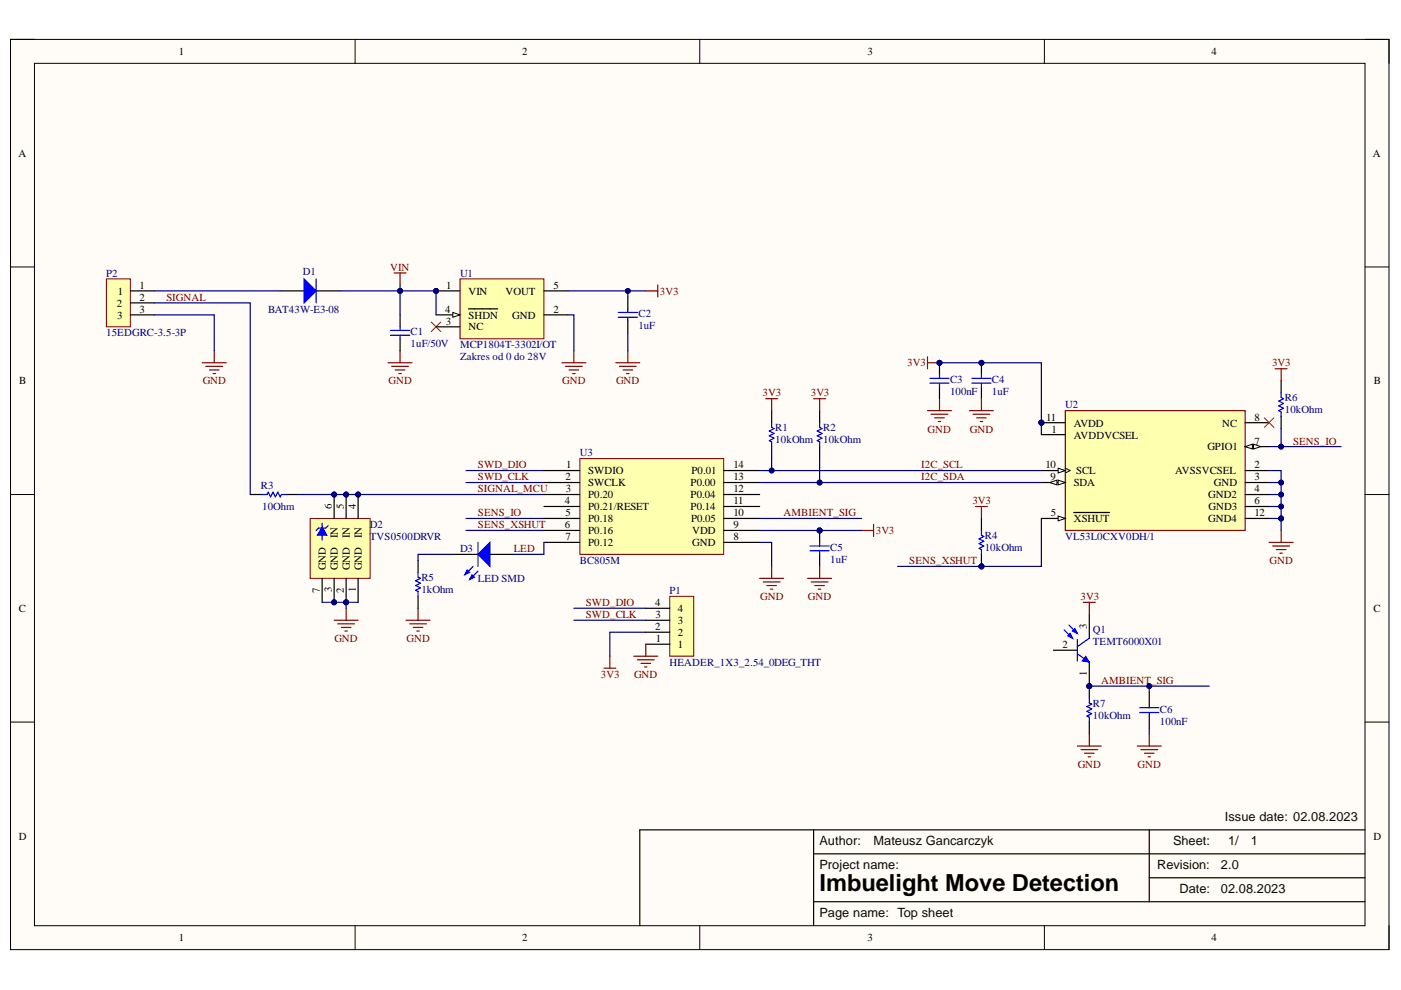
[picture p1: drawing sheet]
<svg xmlns="http://www.w3.org/2000/svg" width="297mm" height="210mm" viewBox="0 0 297 210" stroke-linecap="round" stroke-linejoin="round" font-family="sans-serif">
<defs><g id="words">
<text font-size="5" x="173.8" y="188.9">Imbuelight Move Detection</text>
<g font-size="2.7" fill="#080d02">
<text x="173.8" y="179.2">Author:</text>
<text x="185.2" y="179.2">Mateusz Gancarczyk</text>
<text x="248.7" y="179.2">Sheet:</text>
<text x="259.7" y="174.1">Issue date: 02.08.2023</text>
<text x="260.4" y="179.2">1/</text>
<text x="265.2" y="179.2">1</text>
<text x="173.8" y="184.3">Project name:</text>
<text x="245.3" y="184.3">Revision:</text>
<text x="258.9" y="184.3">2.0</text>
<text x="250.1" y="189.3">Date:</text>
<text x="258.9" y="189.3">02.08.2023</text>
<text x="173.8" y="194.4">Page name: Top sheet</text>
</g>
<g font-size="2.3">
<text x="37.9" y="11.7">1</text>
<text x="110.7" y="11.7">2</text>
<text x="183.9" y="11.7">3</text>
<text x="256.8" y="11.7">4</text>
<text x="3.9" y="33.3">A</text>
<text x="291.1" y="33.3">A</text>
<text x="24.8" y="65">2</text>
<text x="25" y="62.5">1</text>
<text x="29.6" y="61.2">1</text>
<text x="29.6" y="63.7">2</text>
<text x="94.6" y="61.2">1</text>
<text x="99.3" y="62.5">VIN</text>
<text x="107.2" y="62.5">VOUT</text>
<text x="117.3" y="61.2">5</text>
<text x="24.9" y="67.5">3</text>
<text x="29.6" y="66.3">3</text>
<text x="94.4" y="66.3">4</text>
<text x="94.5" y="68.8">3</text>
<text x="99.3" y="67.5">SHDN</text>
<text x="99.3" y="70.1">NC</text>
<text x="108.6" y="67.5">GND</text>
<text x="117.3" y="66.3">2</text>
<text x="4.1" y="81.5">B</text>
<text x="291.3" y="81.5">B</text>
<text x="221.8" y="89.2">11</text>
<text x="266" y="89.2">8</text>
<text x="222.9" y="91.7">1</text>
<text x="227.6" y="90.4">AVDD</text>
<text x="227.6" y="93">AVDDVCSEL</text>
<text x="256" y="95.5">GPIO1</text>
<text x="259.1" y="90.4">NC</text>
<text x="266" y="94.2">7</text>
<text x="119.9" y="101.9">2</text>
<text x="120" y="99.3">1</text>
<text x="124.7" y="100.6">SWDIO</text>
<text x="146.6" y="100.6">P0.01</text>
<text x="155.5" y="99.3">14</text>
<text x="155.5" y="101.9">13</text>
<text x="221.6" y="99.3">10</text>
<text x="222.7" y="101.9">9</text>
<text x="228.2" y="100.6">SCL</text>
<text x="249.1" y="100.6">AVSSVCSEL</text>
<text x="266" y="99.3">2</text>
<text x="266" y="101.9">3</text>
<text x="70.4" y="107.9" transform="rotate(-90 70.4 107.9)">6</text>
<text x="72.9" y="107.9" transform="rotate(-90 72.9 107.9)">5</text>
<text x="75.5" y="107.9" transform="rotate(-90 75.5 107.9)">4</text>
<text x="119.8" y="106.9">4</text>
<text x="120" y="104.4">3</text>
<text x="124.7" y="105.7">P0.20</text>
<text x="124.7" y="103.1">SWCLK</text>
<text x="146.4" y="103.1">P0.00</text>
<text x="146.4" y="105.7">P0.04</text>
<text x="155.5" y="106.9">11</text>
<text x="155.5" y="104.4">12</text>
<text x="227.6" y="103.1">SDA</text>
<text x="256.2" y="105.7">GND2</text>
<text x="257.3" y="103.1">GND</text>
<text x="266" y="104.4">4</text>
<text x="266" y="106.9">6</text>
<text x="119.8" y="112">6</text>
<text x="119.9" y="109.5">5</text>
<text x="124.7" y="110.7">P0.18</text>
<text x="124.7" y="108.2">P0.21/RESET</text>
<text x="124.7" y="113.3">P0.16</text>
<text x="146.4" y="108.2">P0.14</text>
<text x="146.5" y="110.7">P0.05</text>
<text x="146.8" y="113.3">VDD</text>
<text x="155.5" y="112">9</text>
<text x="155.5" y="109.5">10</text>
<text x="222.8" y="109.5">5</text>
<text x="227.6" y="110.7">XSHUT</text>
<text x="256.2" y="110.7">GND4</text>
<text x="256.2" y="108.2">GND3</text>
<text x="266" y="109.5">12</text>
<text x="71.7" y="114.1" transform="rotate(-90 71.7 114.1)">IN</text>
<text x="74.2" y="114.1" transform="rotate(-90 74.2 114.1)">IN</text>
<text x="76.7" y="114.1" transform="rotate(-90 76.7 114.1)">IN</text>
<text x="119.9" y="114.5">7</text>
<text x="124.7" y="115.8">P0.12</text>
<text x="146.8" y="115.8">GND</text>
<text x="155.5" y="114.5">8</text>
<text x="67.8" y="125.7" transform="rotate(-90 67.8 125.7)">7</text>
<text x="69.1" y="120.9" transform="rotate(-90 69.1 120.9)">GND</text>
<text x="70.4" y="125.6" transform="rotate(-90 70.4 125.6)">3</text>
<text x="71.7" y="120.9" transform="rotate(-90 71.7 120.9)">GND</text>
<text x="72.9" y="125.7" transform="rotate(-90 72.9 125.7)">2</text>
<text x="74.2" y="120.9" transform="rotate(-90 74.2 120.9)">GND</text>
<text x="75.5" y="125.5" transform="rotate(-90 75.5 125.5)">1</text>
<text x="76.7" y="120.9" transform="rotate(-90 76.7 120.9)">GND</text>
<text x="4" y="129.7">C</text>
<text x="138.9" y="128.5">4</text>
<text x="139" y="131">3</text>
<text x="143.7" y="129.7">4</text>
<text x="291.2" y="129.7">C</text>
<text x="138.9" y="133.6">2</text>
<text x="139.1" y="136.1">1</text>
<text x="143.7" y="137.4">1</text>
<text x="143.7" y="134.8">2</text>
<text x="143.7" y="132.3">3</text>
<text x="225.3" y="137.4">2</text>
<text x="230.4" y="133.3" transform="rotate(-90 230.4 133.3)">3</text>
<text x="230.4" y="143.3" transform="rotate(-90 230.4 143.3)">1</text>
<text x="4" y="178">D</text>
<text x="291.2" y="178">D</text>
<text x="37.9" y="199.6">1</text>
<text x="110.7" y="199.6">2</text>
<text x="183.9" y="199.6">3</text>
<text x="256.8" y="199.6">4</text>
</g>
<g font-size="2.3" fill="#000080">
<text x="22.5" y="58.7">P2</text>
<text x="64.2" y="58.4">D1</text>
<text x="97.5" y="58.7">U1</text>
<text x="22.5" y="71.3">15EDGRC-3.5-3P</text>
<text x="56.8" y="66.3">BAT43W-E3-08</text>
<text x="87" y="71.1">C1</text>
<text x="135.4" y="69.8">1uF</text>
<text x="135.4" y="67.3">C2</text>
<text x="87" y="73.6">1uF/50V</text>
<text x="97.5" y="76.4">Zakres od 0 do 28V</text>
<text x="97.5" y="73.9">MCP1804T-3302I/OT</text>
<text x="201.4" y="83.8">100nF</text>
<text x="201.4" y="81.2">C3</text>
<text x="210.3" y="83.8">1uF</text>
<text x="210.3" y="81.2">C4</text>
<text x="225.9" y="86.6">U2</text>
<text x="272.4" y="87.6">10kOhm</text>
<text x="272.4" y="85">R6</text>
<text x="164.4" y="94">10kOhm</text>
<text x="164.4" y="91.5">R1</text>
<text x="174.5" y="94">10kOhm</text>
<text x="174.5" y="91.5">R2</text>
<text x="122.9" y="96.8">U3</text>
<text x="55.3" y="103.6">R3</text>
<text x="55.6" y="108.2">10Ohm</text>
<text x="78.4" y="112">D2</text>
<text x="78.4" y="114.5">TVS0500DRVR</text>
<text x="97.5" y="117.1">D3</text>
<text x="122.9" y="119.6">BC805M</text>
<text x="176" y="119.4">1uF</text>
<text x="176" y="116.8">C5</text>
<text x="208.8" y="116.8">10kOhm</text>
<text x="208.8" y="114.3">R4</text>
<text x="225.9" y="114.5">VL53L0CXV0DH/1</text>
<text x="89.3" y="125.7">1kOhm</text>
<text x="89.3" y="123.2">R5</text>
<text x="101.3" y="123.4">LED SMD</text>
<text x="142" y="125.9">P1</text>
<text x="231.7" y="134.3">Q1</text>
<text x="231.7" y="136.8">TEMT6000X01</text>
<text x="142" y="141.2">HEADER_1X3_2.54_0DEG_THT</text>
<text x="231.7" y="149.9">R7</text>
<text x="231.7" y="152.4">10kOhm</text>
<text x="245.9" y="153.7">100nF</text>
<text x="245.9" y="151.1">C6</text>
</g>
<g font-size="2.3" fill="#800000">
<text x="82.7" y="57.4">VIN</text>
<text x="35.3" y="63.7">SIGNAL</text>
<text x="139.9" y="62.5">3V3</text>
<text x="192.4" y="77.7">3V3</text>
<text x="269.7" y="77.7">3V3</text>
<text x="43" y="81.5">GND</text>
<text x="82.4" y="81.5">GND</text>
<text x="119.2" y="81.5">GND</text>
<text x="130.6" y="81.5">GND</text>
<text x="161.7" y="84">3V3</text>
<text x="171.9" y="84">3V3</text>
<text x="196.7" y="91.7">GND</text>
<text x="205.7" y="91.7">GND</text>
<text x="274.2" y="94.2">SENS_IO</text>
<text x="101.3" y="99.3">SWD_DIO</text>
<text x="101.3" y="101.9">SWD_CLK</text>
<text x="195.3" y="99.3">I2C_SCL</text>
<text x="195.3" y="101.9">I2C_SDA</text>
<text x="101.3" y="104.4">SIGNAL_MCU</text>
<text x="206.2" y="106.9">3V3</text>
<text x="101.3" y="112">SENS_XSHUT</text>
<text x="101.3" y="109.5">SENS_IO</text>
<text x="166.1" y="109.5">AMBIENT_SIG</text>
<text x="185.7" y="113.3">3V3</text>
<text x="109" y="117.1">LED</text>
<text x="192.8" y="119.6">SENS_XSHUT</text>
<text x="269.2" y="119.6">GND</text>
<text x="124.2" y="128.5">SWD_DIO</text>
<text x="124.2" y="131">SWD_CLK</text>
<text x="161.2" y="127.2">GND</text>
<text x="171.3" y="127.2">GND</text>
<text x="229.1" y="127.2">3V3</text>
<text x="70.9" y="136.1">GND</text>
<text x="86.2" y="136.1">GND</text>
<text x="127.4" y="143.7">3V3</text>
<text x="134.4" y="143.7">GND</text>
<text x="233.5" y="145">AMBIENT_SIG</text>
<text x="228.5" y="162.8">GND</text>
<text x="241.2" y="162.8">GND</text>
</g>
</g></defs>
<path d="M2.2 8.4h292.3v192.9h-292.3z" fill-rule="evenodd" fill="#fffcf8"/>
<path d="M2.2 8.4h292.3v192.9h-292.3z" fill="none" stroke="#000" stroke-width=".21"/>
<path d="M7.3 13.4h282.1v182.9h-282.1z" fill-rule="evenodd" fill="#fffcf8"/>
<g fill="none" stroke="#000" stroke-width=".21">
<path d="M2.2 8.4h5.1M7.3 13.4h282.1v182.9h-282.1zM75.3 8.4v5M148.4 8.4v5M221.4 8.4v5M289.4 8.4h5.1v5M2.2 56.6h5.1M289.4 56.6h5.1M2.2 104.8h5.1M289.4 104.9h5.1M2.2 153.1h5.1M289.4 153.1h5.1"/>
<path d="M75.3 196.3v5M148.4 196.3v5M221.4 196.3v5M294.5 196.3v5"/>
</g>
<path d="M59.4 61.7h5.1M172.5 176v20.3M243.7 176v15.2M289.4 176h-153.8v20.3M172.5 181h116.9M172.5 191.2h116.9M243.7 186.1h45.7" fill="none" stroke="#000" stroke-width=".25"/>
<g fill="none" stroke="#800000" stroke-width=".25">
<path d="M83.6 57.9h2.5M84.8 57.9v2.5M42.9 76.9h5.1M43.7 77.7h3.5M44.4 78.4h2M45.2 79.2h.5M45.4 74.4v2.5M82.3 76.9h5.1M83 77.7h3.6M83.8 78.4h2M84.6 79.2h.5M84.8 74.4v2.5"/>
<path d="M119.1 76.9h5.1M119.9 77.7h3.6M120.7 78.4h2M121.4 79.2h.5M121.7 74.4v2.5M130.6 76.9h5M131.3 77.7h3.6M132.1 78.4h2M132.9 79.2h.5M133.1 74.4v2.5M136.9 61.7h2.6M139.5 60.4v2.5"/>
</g>
<path d="M91.4 68.3l2.1 2M93.5 68.3l-2.1 2" fill="none" stroke="#f00" stroke-width=".21"/>
<path d="M64.5 59.1l2.5 2.6-2.5 2.5z" fill="#00f"/>
<path d="M64.5 59.1l2.5 2.6-2.5 2.5zM67 59.1v5.1M82.8 70.1h4.1M82.8 71.1h4.1M84.8 69.3v.8M84.8 71.1v.7M131.1 66.2h4M131.1 67.3h4M133.1 65.5v.7M133.1 67.3v.7" fill="none" stroke="#00f" stroke-width=".25"/>
<path d="M67 61.7h5.1M84.8 66.8v2.5M84.8 71.8v2.6M133.1 62.9v2.6M133.1 68v2.6" fill="none" stroke="#000" stroke-width=".25"/>
<path d="M122.9 97.2h30.5v20.3h-30.5z" fill-rule="evenodd" fill="#ffffb0"/>
<path d="M122.9 97.2h30.5v20.3h-30.5z" fill="none" stroke="#800000" stroke-width=".21"/>
<g fill="none" stroke="#000" stroke-width=".25">
<path d="M115.3 99.8h7.6M153.4 99.8h7.7M115.3 102.3h7.6M115.3 112.5h7.6M115.3 115h7.6M115.3 109.9h7.6M115.3 104.8h7.6M115.3 107.4h7.6M153.4 102.3h7.7M153.4 112.5h7.7M153.4 115h7.7M153.4 109.9h7.7"/>
<path d="M153.4 104.8h7.7M153.4 107.4h7.7"/>
</g>
<circle cx="220.8" cy="89.6" r=".51" fill="#000080"/>
<circle cx="220.8" cy="89.6" r=".51" fill="none" stroke="#000080" stroke-width=".21"/>
<path d="M225.9 87.1h38.1v25.4h-38.1z" fill-rule="evenodd" fill="#ffffb0"/>
<path d="M225.9 87.1h38.1v25.4h-38.1z" fill="none" stroke="#800000" stroke-width=".25"/>
<path d="M220.8 89.6h5.1" fill="none" stroke="#000" stroke-width=".25"/>
<circle cx="220.8" cy="89.6" r=".51" fill="#000080"/>
<circle cx="220.8" cy="89.6" r=".51" fill="none" stroke="#000080" stroke-width=".21"/>
<path d="M220.8 92.2h5.1M264 94.7h5.1" fill="none" stroke="#000" stroke-width=".25"/>
<path d="M264 94.7l1.5-.5v1z" fill="#f8fcff"/>
<path d="M264 94.7l1.5-.5v1z" fill="none" stroke="#000" stroke-width=".21"/>
<path d="M265.8 94.2l1.5 .5-1.5 .5z" fill="#f8fcff"/>
<path d="M265.8 94.2l1.5 .5-1.5 .5z" fill="none" stroke="#000" stroke-width=".21"/>
<path d="M220.8 99.8h5.1M264 89.6h5.1" fill="none" stroke="#000" stroke-width=".25"/>
<path d="M224.3 99.3l1.6 .5-1.6 .5z" fill="#f8fcff"/>
<path d="M224.3 99.3l1.6 .5-1.6 .5zM225.9 99.3l1 .5-1 .5" fill="none" stroke="#000" stroke-width=".21"/>
<path d="M220.8 102.3h5.1" fill="none" stroke="#000" stroke-width=".25"/>
<path d="M224.3 101.8l1.6 .5-1.6 .5z" fill="#f8fcff"/>
<path d="M224.3 101.8l1.6 .5-1.6 .5z" fill="none" stroke="#000" stroke-width=".21"/>
<path d="M222.6 102.3l1.5-.5v1z" fill="#f8fcff"/>
<path d="M222.6 102.3l1.5-.5v1z" fill="none" stroke="#000" stroke-width=".21"/>
<path d="M220.8 109.9h5.1" fill="none" stroke="#000" stroke-width=".25"/>
<path d="M224.3 109.4l1.6 .5-1.6 .5z" fill="#f8fcff"/>
<path d="M224.3 109.4l1.6 .5-1.6 .5z" fill="none" stroke="#000" stroke-width=".21"/>
<path d="M264 99.8h5.1M227.7 108.7h7.5M264 102.3h5.1M264 104.9h5.1M264 107.4h5.1M264 109.9h5.1" fill="none" stroke="#000" stroke-width=".25"/>
<path d="M22.6 59.1h5v10.2h-5z" fill-rule="evenodd" fill="#ffffb0"/>
<path d="M22.6 59.1h5v10.2h-5z" fill="none" stroke="#800000" stroke-width=".21"/>
<path d="M27.6 61.7h5.1M27.6 64.2h5.1M27.6 66.8h5.1" fill="none" stroke="#000" stroke-width=".25"/>
<path d="M182.7 112.5h2.5M185.2 111.2v2.5" fill="none" stroke="#800000" stroke-width=".25"/>
<circle cx="173.8" cy="112.5" r=".51" fill="#000080"/>
<circle cx="173.8" cy="112.5" r=".51" fill="none" stroke="#000080" stroke-width=".21"/>
<path d="M173.8 112.5v2.5M173.8 117.5v2.6" fill="none" stroke="#000" stroke-width=".25"/>
<circle cx="173.8" cy="112.5" r=".51" fill="#000080"/>
<circle cx="173.8" cy="112.5" r=".51" fill="none" stroke="#000080" stroke-width=".21"/>
<path d="M171.7 115.8h4.1M171.7 116.8h4.1M173.8 115v.8M173.8 116.8v.7" fill="none" stroke="#00f" stroke-width=".25"/>
<g fill="none" stroke="#800000" stroke-width=".25">
<path d="M269.1 115h5.1M269.8 115.8h3.6M270.6 116.5h2M271.4 117.3h.5M271.6 112.5v2.5M161.1 122.6h5M161.8 123.4h3.6M162.6 124.1h2M163.4 124.9h.5M163.6 120.1v2.5M171.2 122.6h5.1M172 123.4h3.6"/>
<path d="M172.8 124.1h2M173.5 124.9h.5M173.8 120.1v2.5"/>
</g>
<path d="M268.1 88.6l2 2M270.1 88.6l-2 2" fill="none" stroke="#f00" stroke-width=".21"/>
<path d="M142 126.4h5.1v12.7h-5.1z" fill-rule="evenodd" fill="#ffffb0"/>
<path d="M142 126.4h5.1v12.7h-5.1z" fill="none" stroke="#800000" stroke-width=".21"/>
<path d="M136.9 136.6h5.1M136.9 134h5.1M136.9 131.5h5.1M136.9 129h5.1" fill="none" stroke="#000" stroke-width=".25"/>
<path d="M129.3 139.1v2.6M134.4 139.1h5.1M135.1 139.9h3.6M136.9 136.6v2.5M128 141.7h2.6M135.9 140.7h2M136.7 141.4h.5" fill="none" stroke="#800000" stroke-width=".25"/>
<circle cx="208.1" cy="76.9" r=".51" fill="#000080"/>
<circle cx="208.1" cy="76.9" r=".51" fill="none" stroke="#000080" stroke-width=".21"/>
<path d="M208.1 76.9v2.6M208.1 82v2.5" fill="none" stroke="#000" stroke-width=".25"/>
<circle cx="208.1" cy="76.9" r=".51" fill="#000080"/>
<circle cx="208.1" cy="76.9" r=".51" fill="none" stroke="#000080" stroke-width=".21"/>
<path d="M208.1 79.5v.7M206.1 80.2h4M206.1 81.2h4M208.1 81.2v.8" fill="none" stroke="#00f" stroke-width=".25"/>
<path d="M196.7 87.1h5M197.4 87.8h3.6M198.2 88.6h2M198.9 89.4h.5M199.2 84.5v2.6M205.5 87.1h5.1M206.3 87.8h3.6M207.1 88.6h2M207.8 89.4h.5M208.1 84.5v2.6" fill="none" stroke="#800000" stroke-width=".25"/>
<circle cx="199.2" cy="76.9" r=".51" fill="#000080"/>
<circle cx="199.2" cy="76.9" r=".51" fill="none" stroke="#000080" stroke-width=".21"/>
<path d="M199.2 76.9v2.6M199.2 82v2.5" fill="none" stroke="#000" stroke-width=".25"/>
<circle cx="199.2" cy="76.9" r=".51" fill="#000080"/>
<circle cx="199.2" cy="76.9" r=".51" fill="none" stroke="#000080" stroke-width=".21"/>
<path d="M199.2 79.5v.7M197.2 80.2h4M197.2 81.2h4M199.2 81.2v.8" fill="none" stroke="#00f" stroke-width=".25"/>
<path d="M196.7 75.6v2.6M196.7 76.9h2.5" fill="none" stroke="#800000" stroke-width=".25"/>
<circle cx="199.2" cy="76.9" r=".51" fill="#000080"/>
<circle cx="199.2" cy="76.9" r=".51" fill="none" stroke="#000080" stroke-width=".21"/>
<path d="M163.6 87.1v2.5M163.6 94.7v2.5M173.8 87.1v2.5M173.8 94.7v2.5" fill="none" stroke="#000" stroke-width=".25"/>
<path d="M163.6 89.6v1l.5 .3-1 .5 1 .5-1 .5 1 .5-1 .5 .5 .3v1M173.8 89.6v1l.5 .3-1 .5 1 .5-1 .5 1 .5-1 .5 .5 .3v1" fill="none" stroke="#00f" stroke-width=".25"/>
<path d="M162.3 84.5h2.6M163.6 84.5v2.6M172.5 84.5h2.5M173.8 84.5v2.6M206.8 107.4h2.6M208.1 107.4v2.5" fill="none" stroke="#800000" stroke-width=".25"/>
<circle cx="208.1" cy="120.1" r=".51" fill="#000080"/>
<circle cx="208.1" cy="120.1" r=".51" fill="none" stroke="#000080" stroke-width=".21"/>
<path d="M208.1 109.9v2.6M208.1 117.5v2.6" fill="none" stroke="#000" stroke-width=".25"/>
<circle cx="208.1" cy="120.1" r=".51" fill="#000080"/>
<circle cx="208.1" cy="120.1" r=".51" fill="none" stroke="#000080" stroke-width=".21"/>
<path d="M208.1 112.5v1l.5 .2-1 .5 1 .6-1 .5 1 .5-1 .5 .5 .2v1M88.6 121.4v1l.5 .2-1 .5 1 .5-1 .5 1 .6-1 .5 .5 .2v1" fill="none" stroke="#00f" stroke-width=".25"/>
<path d="M86.1 131.5h5.1M86.9 132.3h3.5M87.6 133h2M88.4 133.8h.5M88.6 129v2.5" fill="none" stroke="#800000" stroke-width=".25"/>
<path d="M88.6 118.8v2.6M88.6 126.4v2.6" fill="none" stroke="#000" stroke-width=".25"/>
<circle cx="75.9" cy="104.8" r=".51" fill="#000080"/>
<circle cx="75.9" cy="104.8" r=".51" fill="none" stroke="#000080" stroke-width=".21"/>
<circle cx="73.4" cy="127.7" r=".51" fill="#000080"/>
<circle cx="73.4" cy="127.7" r=".51" fill="none" stroke="#000080" stroke-width=".21"/>
<circle cx="70.8" cy="127.7" r=".51" fill="#000080"/>
<circle cx="70.8" cy="127.7" r=".51" fill="none" stroke="#000080" stroke-width=".21"/>
<circle cx="73.4" cy="104.8" r=".51" fill="#000080"/>
<circle cx="73.4" cy="104.8" r=".51" fill="none" stroke="#000080" stroke-width=".21"/>
<circle cx="70.8" cy="104.8" r=".51" fill="#000080"/>
<circle cx="70.8" cy="104.8" r=".51" fill="none" stroke="#000080" stroke-width=".21"/>
<path d="M65.8 109.9h12.7v12.7h-12.7z" fill-rule="evenodd" fill="#ffffb0"/>
<path d="M65.8 109.9h12.7v12.7h-12.7z" fill="none" stroke="#800000" stroke-width=".21"/>
<path d="M75.9 104.8v5.1" fill="none" stroke="#000" stroke-width=".25"/>
<circle cx="75.9" cy="104.8" r=".51" fill="#000080"/>
<circle cx="75.9" cy="104.8" r=".51" fill="none" stroke="#000080" stroke-width=".21"/>
<path d="M73.4 122.6v5.1M75.9 122.6v5.1" fill="none" stroke="#000" stroke-width=".25"/>
<circle cx="73.4" cy="127.7" r=".51" fill="#000080"/>
<circle cx="73.4" cy="127.7" r=".51" fill="none" stroke="#000080" stroke-width=".21"/>
<path d="M70.8 122.6v5.1" fill="none" stroke="#000" stroke-width=".25"/>
<circle cx="70.8" cy="127.7" r=".51" fill="#000080"/>
<circle cx="70.8" cy="127.7" r=".51" fill="none" stroke="#000080" stroke-width=".21"/>
<path d="M73.4 104.8v5.1" fill="none" stroke="#000" stroke-width=".25"/>
<circle cx="73.4" cy="104.8" r=".51" fill="#000080"/>
<circle cx="73.4" cy="104.8" r=".51" fill="none" stroke="#000080" stroke-width=".21"/>
<path d="M70.8 104.8v5.1" fill="none" stroke="#000" stroke-width=".25"/>
<circle cx="70.8" cy="104.8" r=".51" fill="#000080"/>
<circle cx="70.8" cy="104.8" r=".51" fill="none" stroke="#000080" stroke-width=".21"/>
<path d="M68.3 122.6v5.1" fill="none" stroke="#000" stroke-width=".25"/>
<path d="M68.3 110.9v3.6M69.6 111.4l-.5 .6h-1.6l-.5 .5" fill="none" stroke="#00f" stroke-width=".25"/>
<path d="M68.3 111.7l1 1.8h-2z" fill="#00f"/>
<path d="M68.3 111.7l1 1.8h-2z" fill="none" stroke="#00f" stroke-width=".21"/>
<path d="M70.8 131.5h5.1M71.6 132.3h3.6M72.4 133h2M73.1 133.8h.5M73.4 129v2.5" fill="none" stroke="#800000" stroke-width=".25"/>
<path d="M53.1 104.8h2.5M60.7 104.8h2.5" fill="none" stroke="#000" stroke-width=".25"/>
<path d="M55.6 104.8h1l.3-.5 .5 1.1 .5-1.1 .5 1.1 .5-1.1 .5 1.1 .3-.6h1" fill="none" stroke="#00f" stroke-width=".25"/>
<circle cx="92.4" cy="61.7" r=".51" fill="#000080"/>
<circle cx="92.4" cy="61.7" r=".51" fill="none" stroke="#000080" stroke-width=".21"/>
<path d="M97.5 59.1h17.8v12.7h-17.8z" fill-rule="evenodd" fill="#ffffb0"/>
<path d="M97.5 59.1h17.8v12.7h-17.8z" fill="none" stroke="#800000" stroke-width=".21"/>
<path d="M92.4 61.7h5.1M115.3 66.8h5.1M115.3 61.7h5.1" fill="none" stroke="#000" stroke-width=".25"/>
<circle cx="92.4" cy="61.7" r=".51" fill="#000080"/>
<circle cx="92.4" cy="61.7" r=".51" fill="none" stroke="#000080" stroke-width=".21"/>
<path d="M92.4 66.8h5.1" fill="none" stroke="#000" stroke-width=".25"/>
<path d="M96 66.2l1.5 .6-1.5 .5z" fill="#f8fcff"/>
<path d="M96 66.2l1.5 .6-1.5 .5z" fill="none" stroke="#000" stroke-width=".21"/>
<path d="M92.4 69.3h5.1M99.3 65.5h6.2M271.6 80.7v2.6M271.6 88.3v2.6" fill="none" stroke="#000" stroke-width=".25"/>
<path d="M271.6 83.3v1l.5 .2-1 .5 1 .6-1 .5 1 .5-1 .5 .5 .2v1" fill="none" stroke="#00f" stroke-width=".25"/>
<path d="M270.3 78.2h2.6M271.6 78.2v2.5" fill="none" stroke="#800000" stroke-width=".25"/>
<circle cx="231" cy="145.5" r=".51" fill="#000080"/>
<circle cx="231" cy="145.5" r=".51" fill="none" stroke="#000080" stroke-width=".21"/>
<path d="M231 140.4v5.1" fill="none" stroke="#000" stroke-width=".25"/>
<circle cx="231" cy="145.5" r=".51" fill="#000080"/>
<circle cx="231" cy="145.5" r=".51" fill="none" stroke="#000080" stroke-width=".21"/>
<path d="M223.3 137.9h5.1M231 130.2v5.1" fill="none" stroke="#000" stroke-width=".25"/>
<path d="M228.4 138.6l2.6 1.8M228.4 135.6v4.5M231 135.3l-2.6 1.8" fill="none" stroke="#00f" stroke-width=".25"/>
<path d="M230.2 139.1l.8 1.3-1.6-.3z" fill="#00f"/>
<path d="M230.2 139.1l.8 1.3-1.6-.3z" fill="none" stroke="#00f" stroke-width=".21"/>
<path d="M225.6 133.5l1.8 1.8M226.6 132.5l1.8 1.8" fill="none" stroke="#00f" stroke-width=".25"/>
<path d="M226.4 134.8l.5-.5 .5 1z" fill="#00f"/>
<path d="M226.4 134.8l.5-.5 .5 1z" fill="none" stroke="#00f" stroke-width=".25"/>
<path d="M227.4 133.8l.5-.5 .5 1z" fill="#00f"/>
<path d="M227.4 133.8l.5-.5 .5 1z" fill="none" stroke="#00f" stroke-width=".25"/>
<path d="M229.7 127.7h2.5M231 127.7v2.5" fill="none" stroke="#800000" stroke-width=".25"/>
<circle cx="231" cy="145.5" r=".51" fill="#000080"/>
<circle cx="231" cy="145.5" r=".51" fill="none" stroke="#000080" stroke-width=".21"/>
<path d="M231 145.5v2.5M231 153.1v2.5" fill="none" stroke="#000" stroke-width=".25"/>
<circle cx="231" cy="145.5" r=".51" fill="#000080"/>
<circle cx="231" cy="145.5" r=".51" fill="none" stroke="#000080" stroke-width=".21"/>
<path d="M231 148v1l.5 .3-1.1 .5 1.1 .5-1.1 .5 1.1 .5-1.1 .5 .6 .3v1M241.6 150.1h4.1M241.6 151.1h4.1M243.7 149.3v.8M243.7 151.1v.7" fill="none" stroke="#00f" stroke-width=".25"/>
<path d="M228.4 158.2h5.1M229.2 158.9h3.5M229.9 159.7h2.1M231 155.6v2.6M241.1 158.2h5.1M241.9 158.9h3.5M242.6 159.7h2.1M243.7 155.6v2.6M230.7 160.5h.5M243.4 160.5h.5" fill="none" stroke="#800000" stroke-width=".25"/>
<path d="M96.3 117.5h5M103.9 117.5h5.1M243.7 146.7v2.6M243.7 151.8v2.6" fill="none" stroke="#000" stroke-width=".25"/>
<path d="M101.3 117.5l2.6-2.5v5.1z" fill="#00f"/>
<path d="M101.3 117.5l2.6-2.5v5.1zM100.3 120.1l-1.8 1.8M101.3 121.1l-1.7 1.8" fill="none" stroke="#00f" stroke-width=".25"/>
<path d="M99.1 120.8l.5 .6-1.1 .5z" fill="#00f"/>
<path d="M99.1 120.8l.5 .6-1.1 .5z" fill="none" stroke="#00f" stroke-width=".25"/>
<path d="M100.1 121.9l.5 .5-1 .5z" fill="#00f"/>
<path d="M101.3 115v5.1M100.1 121.9l.5 .5-1 .5z" fill="none" stroke="#00f" stroke-width=".25"/>
<path d="M133.1 61.7v1.2" fill="none" stroke="#000080" stroke-width=".25"/>
<circle cx="133.1" cy="61.7" r=".51" fill="#000080"/>
<circle cx="133.1" cy="61.7" r=".51" fill="none" stroke="#000080" stroke-width=".21"/>
<path d="M72.1 61.7h12.7M120.4 66.8h1.3v7.6" fill="none" stroke="#000080" stroke-width=".25"/>
<circle cx="84.8" cy="61.7" r=".51" fill="#000080"/>
<circle cx="84.8" cy="61.7" r=".51" fill="none" stroke="#000080" stroke-width=".21"/>
<path d="M32.7 66.8h12.7v7.6M32.7 61.7h26.7M133.1 70.6v3.8M173.8 112.5h8.9" fill="none" stroke="#000080" stroke-width=".25"/>
<circle cx="173.8" cy="112.5" r=".51" fill="#000080"/>
<circle cx="173.8" cy="112.5" r=".51" fill="none" stroke="#000080" stroke-width=".21"/>
<path d="M161.1 112.5h12.7" fill="none" stroke="#000080" stroke-width=".25"/>
<circle cx="173.8" cy="112.5" r=".51" fill="#000080"/>
<circle cx="173.8" cy="112.5" r=".51" fill="none" stroke="#000080" stroke-width=".21"/>
<path d="M161.1 115h2.5v5.1M269.1 109.9h2.5" fill="none" stroke="#000080" stroke-width=".25"/>
<circle cx="271.6" cy="109.9" r=".51" fill="#000080"/>
<circle cx="271.6" cy="109.9" r=".51" fill="none" stroke="#000080" stroke-width=".21"/>
<path d="M269.1 104.9h2.5" fill="none" stroke="#000080" stroke-width=".25"/>
<circle cx="271.6" cy="104.9" r=".51" fill="#000080"/>
<circle cx="271.6" cy="104.9" r=".51" fill="none" stroke="#000080" stroke-width=".21"/>
<path d="M98.8 99.8h16.5M220.8 89.6v2.6M98.8 102.3h16.5M121.7 131.5h15.2M121.7 129h15.2M136.9 134h-7.6v5.1" fill="none" stroke="#000080" stroke-width=".25"/>
<circle cx="220.8" cy="89.6" r=".51" fill="#000080"/>
<circle cx="220.8" cy="89.6" r=".51" fill="none" stroke="#000080" stroke-width=".21"/>
<path d="M199.2 76.9h21.6v12.7" fill="none" stroke="#000080" stroke-width=".25"/>
<circle cx="220.8" cy="89.6" r=".51" fill="#000080"/>
<circle cx="220.8" cy="89.6" r=".51" fill="none" stroke="#000080" stroke-width=".21"/>
<circle cx="208.1" cy="76.9" r=".51" fill="#000080"/>
<circle cx="208.1" cy="76.9" r=".51" fill="none" stroke="#000080" stroke-width=".21"/>
<circle cx="199.2" cy="76.9" r=".51" fill="#000080"/>
<circle cx="199.2" cy="76.9" r=".51" fill="none" stroke="#000080" stroke-width=".21"/>
<path d="M163.6 97.2v2.6" fill="none" stroke="#000080" stroke-width=".25"/>
<circle cx="163.6" cy="99.8" r=".51" fill="#000080"/>
<circle cx="163.6" cy="99.8" r=".51" fill="none" stroke="#000080" stroke-width=".21"/>
<path d="M173.8 97.2v5.1" fill="none" stroke="#000080" stroke-width=".25"/>
<circle cx="173.8" cy="102.3" r=".51" fill="#000080"/>
<circle cx="173.8" cy="102.3" r=".51" fill="none" stroke="#000080" stroke-width=".21"/>
<path d="M220.8 109.9v10.2h-12.7" fill="none" stroke="#000080" stroke-width=".25"/>
<circle cx="208.1" cy="120.1" r=".51" fill="#000080"/>
<circle cx="208.1" cy="120.1" r=".51" fill="none" stroke="#000080" stroke-width=".21"/>
<path d="M73.4 127.7v1.3" fill="none" stroke="#000080" stroke-width=".25"/>
<circle cx="73.4" cy="127.7" r=".51" fill="#000080"/>
<circle cx="73.4" cy="127.7" r=".51" fill="none" stroke="#000080" stroke-width=".21"/>
<path d="M32.7 64.2h20.4v40.6M63.2 104.8h52.1" fill="none" stroke="#000080" stroke-width=".25"/>
<circle cx="70.8" cy="104.8" r=".51" fill="#000080"/>
<circle cx="70.8" cy="104.8" r=".51" fill="none" stroke="#000080" stroke-width=".21"/>
<circle cx="73.4" cy="104.8" r=".51" fill="#000080"/>
<circle cx="73.4" cy="104.8" r=".51" fill="none" stroke="#000080" stroke-width=".21"/>
<circle cx="75.9" cy="104.8" r=".51" fill="#000080"/>
<circle cx="75.9" cy="104.8" r=".51" fill="none" stroke="#000080" stroke-width=".21"/>
<path d="M84.8 61.7h7.6v5.1M96.3 117.5h-7.7v1.3" fill="none" stroke="#000080" stroke-width=".25"/>
<circle cx="84.8" cy="61.7" r=".51" fill="#000080"/>
<circle cx="84.8" cy="61.7" r=".51" fill="none" stroke="#000080" stroke-width=".21"/>
<circle cx="92.4" cy="61.7" r=".51" fill="#000080"/>
<circle cx="92.4" cy="61.7" r=".51" fill="none" stroke="#000080" stroke-width=".21"/>
<path d="M271.6 90.9v3.8M115.3 115v2.5h-6.3" fill="none" stroke="#000080" stroke-width=".25"/>
<circle cx="271.6" cy="94.7" r=".51" fill="#000080"/>
<circle cx="271.6" cy="94.7" r=".51" fill="none" stroke="#000080" stroke-width=".21"/>
<path d="M190.3 120.1h17.8" fill="none" stroke="#000080" stroke-width=".25"/>
<circle cx="208.1" cy="120.1" r=".51" fill="#000080"/>
<circle cx="208.1" cy="120.1" r=".51" fill="none" stroke="#000080" stroke-width=".21"/>
<path d="M98.8 109.9h16.5M98.8 112.5h16.5M243.7 145.5v1.2M243.7 154.4v1.2" fill="none" stroke="#000080" stroke-width=".25"/>
<circle cx="243.7" cy="145.5" r=".51" fill="#000080"/>
<circle cx="243.7" cy="145.5" r=".51" fill="none" stroke="#000080" stroke-width=".21"/>
<path d="M120.4 61.7h16.5M161.1 109.9h21.6" fill="none" stroke="#000080" stroke-width=".25"/>
<circle cx="133.1" cy="61.7" r=".51" fill="#000080"/>
<circle cx="133.1" cy="61.7" r=".51" fill="none" stroke="#000080" stroke-width=".21"/>
<path d="M161.1 102.3h59.7" fill="none" stroke="#000080" stroke-width=".25"/>
<circle cx="173.8" cy="102.3" r=".51" fill="#000080"/>
<circle cx="173.8" cy="102.3" r=".51" fill="none" stroke="#000080" stroke-width=".21"/>
<path d="M161.1 99.8h59.7" fill="none" stroke="#000080" stroke-width=".25"/>
<circle cx="163.6" cy="99.8" r=".51" fill="#000080"/>
<circle cx="163.6" cy="99.8" r=".51" fill="none" stroke="#000080" stroke-width=".21"/>
<path d="M269.1 94.7h15.2" fill="none" stroke="#000080" stroke-width=".25"/>
<circle cx="271.6" cy="94.7" r=".51" fill="#000080"/>
<circle cx="271.6" cy="94.7" r=".51" fill="none" stroke="#000080" stroke-width=".21"/>
<path d="M84.8 60.4v6.4" fill="none" stroke="#000080" stroke-width=".25"/>
<circle cx="84.8" cy="61.7" r=".51" fill="#000080"/>
<circle cx="84.8" cy="61.7" r=".51" fill="none" stroke="#000080" stroke-width=".21"/>
<path d="M231 145.5h25.4" fill="none" stroke="#000080" stroke-width=".25"/>
<circle cx="231" cy="145.5" r=".51" fill="#000080"/>
<circle cx="231" cy="145.5" r=".51" fill="none" stroke="#000080" stroke-width=".21"/>
<circle cx="243.7" cy="145.5" r=".51" fill="#000080"/>
<circle cx="243.7" cy="145.5" r=".51" fill="none" stroke="#000080" stroke-width=".21"/>
<path d="M68.3 127.7h7.6" fill="none" stroke="#000080" stroke-width=".25"/>
<circle cx="70.8" cy="127.7" r=".51" fill="#000080"/>
<circle cx="70.8" cy="127.7" r=".51" fill="none" stroke="#000080" stroke-width=".21"/>
<circle cx="73.4" cy="127.7" r=".51" fill="#000080"/>
<circle cx="73.4" cy="127.7" r=".51" fill="none" stroke="#000080" stroke-width=".21"/>
<path d="M271.6 109.9v2.6" fill="none" stroke="#000080" stroke-width=".25"/>
<circle cx="271.6" cy="109.9" r=".51" fill="#000080"/>
<circle cx="271.6" cy="109.9" r=".51" fill="none" stroke="#000080" stroke-width=".21"/>
<path d="M271.6 107.4v2.5" fill="none" stroke="#000080" stroke-width=".25"/>
<circle cx="271.6" cy="107.4" r=".51" fill="#000080"/>
<circle cx="271.6" cy="107.4" r=".51" fill="none" stroke="#000080" stroke-width=".21"/>
<circle cx="271.6" cy="109.9" r=".51" fill="#000080"/>
<circle cx="271.6" cy="109.9" r=".51" fill="none" stroke="#000080" stroke-width=".21"/>
<path d="M271.6 102.3v5.1h-2.5" fill="none" stroke="#000080" stroke-width=".25"/>
<circle cx="271.6" cy="107.4" r=".51" fill="#000080"/>
<circle cx="271.6" cy="107.4" r=".51" fill="none" stroke="#000080" stroke-width=".21"/>
<circle cx="271.6" cy="104.9" r=".51" fill="#000080"/>
<circle cx="271.6" cy="104.9" r=".51" fill="none" stroke="#000080" stroke-width=".21"/>
<circle cx="271.6" cy="102.3" r=".51" fill="#000080"/>
<circle cx="271.6" cy="102.3" r=".51" fill="none" stroke="#000080" stroke-width=".21"/>
<path d="M269.1 99.8h2.5v2.5h-2.5" fill="none" stroke="#000080" stroke-width=".25"/>
<circle cx="271.6" cy="102.3" r=".51" fill="#000080"/>
<circle cx="271.6" cy="102.3" r=".51" fill="none" stroke="#000080" stroke-width=".21"/>
<use href="#words"/>
</svg>
